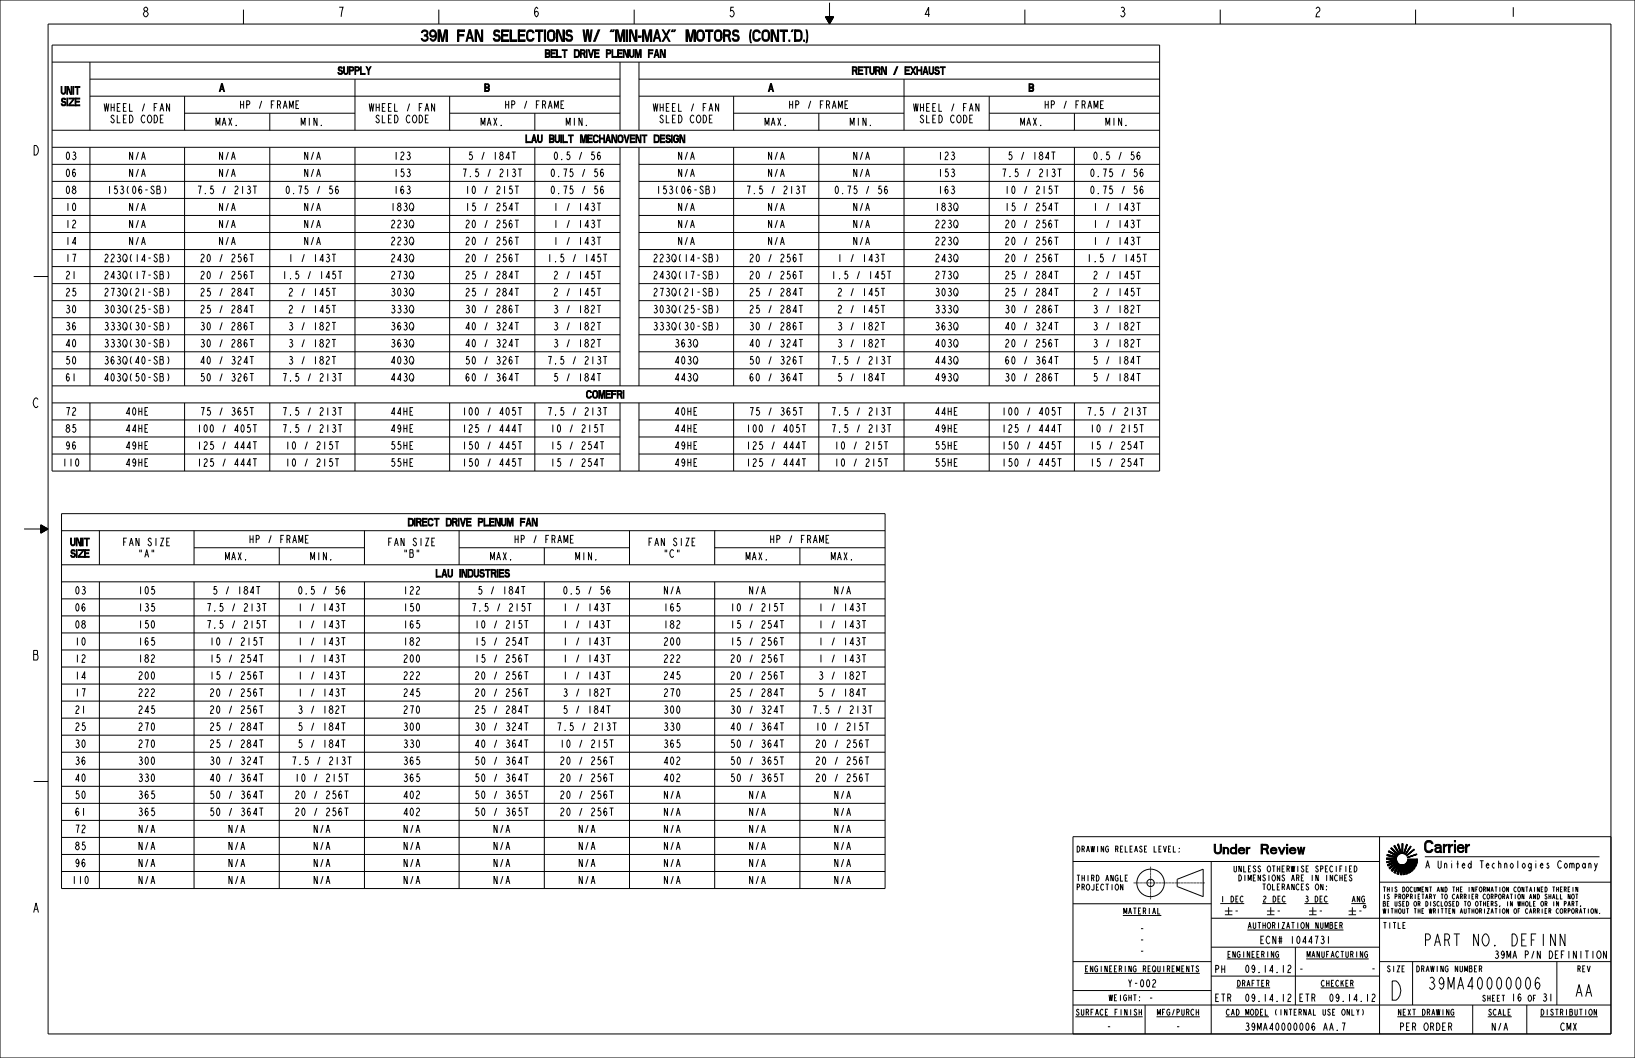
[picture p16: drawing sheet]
<svg xmlns="http://www.w3.org/2000/svg" width="864mm" height="559mm" viewBox="0 0 864 559" stroke-linecap="round" stroke-linejoin="round" font-family="sans-serif">
<defs><g id="words">
<text font-size="13.2" x="733" y="528">D</text>
<g font-size="8.3">
<text x="752" y="450">Carrier</text>
<text x="753" y="500">PART NO. DEFINN</text>
<text x="755" y="523">39MA40000006</text>
<text x="832" y="526">AA</text>
</g>
<text font-size="7.8" x="210" y="22">39M FAN SELECTIONS W/ &quot;MIN-MAX&quot; MOTORS (CONT.'D.)</text>
<g font-size="6.6">
<text x="75" y="9">8</text>
<text x="178" y="9">7</text>
<text x="281" y="9">6</text>
<text x="385" y="9">5</text>
<text x="488" y="9">4</text>
<text x="591" y="9">3</text>
<text x="694" y="9">2</text>
<text x="797" y="9">1</text>
<text x="17" y="82">D</text>
<text x="17" y="215">C</text>
<text x="17" y="349">B</text>
<text x="641" y="451">Under</text>
<text x="671" y="451">Review</text>
<text x="17" y="482">A</text>
</g>
<g font-size="5.3">
<text x="287" y="30">BELT DRIVE PLENUM FAN</text>
<text x="178" y="39">SUPPLY</text>
<text x="450" y="39">RETURN / EXHAUST</text>
<text x="31" y="50">UNIT</text>
<text x="116" y="48">A</text>
<text x="256" y="48">B</text>
<text x="406" y="48">A</text>
<text x="543" y="48">B</text>
<text x="31" y="56">SIZE</text>
<text x="55" y="59">WHEEL / FAN</text>
<text x="127" y="57">HP / FRAME</text>
<text x="195" y="59">WHEEL / FAN</text>
<text x="267" y="57">HP / FRAME</text>
<text x="345" y="59">WHEEL / FAN</text>
<text x="417" y="57">HP / FRAME</text>
<text x="483" y="59">WHEEL / FAN</text>
<text x="552" y="57">HP / FRAME</text>
<text x="58" y="65">SLED CODE</text>
<text x="198" y="65">SLED CODE</text>
<text x="348" y="65">SLED CODE</text>
<text x="486" y="65">SLED CODE</text>
<text x="114" y="66">MAX.</text>
<text x="159" y="66">MIN.</text>
<text x="254" y="66">MAX.</text>
<text x="299" y="66">MIN.</text>
<text x="404" y="66">MAX.</text>
<text x="449" y="66">MIN.</text>
<text x="539" y="66">MAX.</text>
<text x="584" y="66">MIN.</text>
<text x="276" y="75">LAU BUILT MECHANOVENT DESIGN</text>
<text x="34" y="84">03</text>
<text x="68" y="84">N/A</text>
<text x="115" y="84">N/A</text>
<text x="160" y="84">N/A</text>
<text x="208" y="84">123</text>
<text x="247" y="84">5 / 184T</text>
<text x="292" y="84">0.5 / 56</text>
<text x="358" y="84">N/A</text>
<text x="405" y="84">N/A</text>
<text x="450" y="84">N/A</text>
<text x="495" y="84">123</text>
<text x="532" y="84">5 / 184T</text>
<text x="577" y="84">0.5 / 56</text>
<text x="34" y="93">06</text>
<text x="68" y="93">N/A</text>
<text x="115" y="93">N/A</text>
<text x="160" y="93">N/A</text>
<text x="208" y="93">153</text>
<text x="244" y="93">7.5 / 213T</text>
<text x="291" y="93">0.75 / 56</text>
<text x="358" y="93">N/A</text>
<text x="405" y="93">N/A</text>
<text x="450" y="93">N/A</text>
<text x="495" y="93">153</text>
<text x="529" y="93">7.5 / 213T</text>
<text x="576" y="93">0.75 / 56</text>
<text x="34" y="102">08</text>
<text x="57" y="102">153(06-SB)</text>
<text x="104" y="102">7.5 / 213T</text>
<text x="151" y="102">0.75 / 56</text>
<text x="208" y="102">163</text>
<text x="246" y="102">10 / 215T</text>
<text x="291" y="102">0.75 / 56</text>
<text x="347" y="102">153(06-SB)</text>
<text x="394" y="102">7.5 / 213T</text>
<text x="441" y="102">0.75 / 56</text>
<text x="495" y="102">163</text>
<text x="531" y="102">10 / 215T</text>
<text x="576" y="102">0.75 / 56</text>
<text x="34" y="111">10</text>
<text x="68" y="111">N/A</text>
<text x="115" y="111">N/A</text>
<text x="160" y="111">N/A</text>
<text x="206" y="111">183Q</text>
<text x="246" y="111">15 / 254T</text>
<text x="292" y="111">1 / 143T</text>
<text x="358" y="111">N/A</text>
<text x="405" y="111">N/A</text>
<text x="450" y="111">N/A</text>
<text x="494" y="111">183Q</text>
<text x="531" y="111">15 / 254T</text>
<text x="577" y="111">1 / 143T</text>
<text x="34" y="120">12</text>
<text x="68" y="120">N/A</text>
<text x="115" y="120">N/A</text>
<text x="160" y="120">N/A</text>
<text x="206" y="120">223Q</text>
<text x="246" y="120">20 / 256T</text>
<text x="292" y="120">1 / 143T</text>
<text x="358" y="120">N/A</text>
<text x="405" y="120">N/A</text>
<text x="450" y="120">N/A</text>
<text x="494" y="120">223Q</text>
<text x="531" y="120">20 / 256T</text>
<text x="577" y="120">1 / 143T</text>
<text x="34" y="129">14</text>
<text x="68" y="129">N/A</text>
<text x="115" y="129">N/A</text>
<text x="160" y="129">N/A</text>
<text x="206" y="129">223Q</text>
<text x="246" y="129">20 / 256T</text>
<text x="292" y="129">1 / 143T</text>
<text x="358" y="129">N/A</text>
<text x="405" y="129">N/A</text>
<text x="450" y="129">N/A</text>
<text x="494" y="129">223Q</text>
<text x="531" y="129">20 / 256T</text>
<text x="577" y="129">1 / 143T</text>
<text x="34" y="138">17</text>
<text x="55" y="138">223Q(14-SB)</text>
<text x="106" y="138">20 / 256T</text>
<text x="152" y="138">1 / 143T</text>
<text x="206" y="138">243Q</text>
<text x="246" y="138">20 / 256T</text>
<text x="289" y="138">1.5 / 145T</text>
<text x="345" y="138">223Q(14-SB)</text>
<text x="396" y="138">20 / 256T</text>
<text x="442" y="138">1 / 143T</text>
<text x="494" y="138">243Q</text>
<text x="531" y="138">20 / 256T</text>
<text x="574" y="138">1.5 / 145T</text>
<text x="34" y="147">21</text>
<text x="55" y="147">243Q(17-SB)</text>
<text x="106" y="147">20 / 256T</text>
<text x="149" y="147">1.5 / 145T</text>
<text x="206" y="147">273Q</text>
<text x="246" y="147">25 / 284T</text>
<text x="292" y="147">2 / 145T</text>
<text x="345" y="147">243Q(17-SB)</text>
<text x="396" y="147">20 / 256T</text>
<text x="439" y="147">1.5 / 145T</text>
<text x="494" y="147">273Q</text>
<text x="531" y="147">25 / 284T</text>
<text x="577" y="147">2 / 145T</text>
<text x="34" y="156">25</text>
<text x="55" y="156">273Q(21-SB)</text>
<text x="106" y="156">25 / 284T</text>
<text x="152" y="156">2 / 145T</text>
<text x="206" y="156">303Q</text>
<text x="246" y="156">25 / 284T</text>
<text x="292" y="156">2 / 145T</text>
<text x="345" y="156">273Q(21-SB)</text>
<text x="396" y="156">25 / 284T</text>
<text x="442" y="156">2 / 145T</text>
<text x="494" y="156">303Q</text>
<text x="531" y="156">25 / 284T</text>
<text x="577" y="156">2 / 145T</text>
<text x="34" y="165">30</text>
<text x="55" y="165">303Q(25-SB)</text>
<text x="106" y="165">25 / 284T</text>
<text x="152" y="165">2 / 145T</text>
<text x="206" y="165">333Q</text>
<text x="246" y="165">30 / 286T</text>
<text x="292" y="165">3 / 182T</text>
<text x="345" y="165">303Q(25-SB)</text>
<text x="396" y="165">25 / 284T</text>
<text x="442" y="165">2 / 145T</text>
<text x="494" y="165">333Q</text>
<text x="531" y="165">30 / 286T</text>
<text x="577" y="165">3 / 182T</text>
<text x="34" y="174">36</text>
<text x="55" y="174">333Q(30-SB)</text>
<text x="106" y="174">30 / 286T</text>
<text x="152" y="174">3 / 182T</text>
<text x="206" y="174">363Q</text>
<text x="246" y="174">40 / 324T</text>
<text x="292" y="174">3 / 182T</text>
<text x="345" y="174">333Q(30-SB)</text>
<text x="396" y="174">30 / 286T</text>
<text x="442" y="174">3 / 182T</text>
<text x="494" y="174">363Q</text>
<text x="531" y="174">40 / 324T</text>
<text x="577" y="174">3 / 182T</text>
<text x="34" y="183">40</text>
<text x="55" y="183">333Q(30-SB)</text>
<text x="106" y="183">30 / 286T</text>
<text x="152" y="183">3 / 182T</text>
<text x="206" y="183">363Q</text>
<text x="246" y="183">40 / 324T</text>
<text x="292" y="183">3 / 182T</text>
<text x="356" y="183">363Q</text>
<text x="396" y="183">40 / 324T</text>
<text x="442" y="183">3 / 182T</text>
<text x="494" y="183">403Q</text>
<text x="531" y="183">20 / 256T</text>
<text x="577" y="183">3 / 182T</text>
<text x="34" y="192">50</text>
<text x="55" y="192">363Q(40-SB)</text>
<text x="106" y="192">40 / 324T</text>
<text x="152" y="192">3 / 182T</text>
<text x="206" y="192">403Q</text>
<text x="246" y="192">50 / 326T</text>
<text x="289" y="192">7.5 / 213T</text>
<text x="356" y="192">403Q</text>
<text x="396" y="192">50 / 326T</text>
<text x="439" y="192">7.5 / 213T</text>
<text x="494" y="192">443Q</text>
<text x="531" y="192">60 / 364T</text>
<text x="577" y="192">5 / 184T</text>
<text x="34" y="201">61</text>
<text x="55" y="201">403Q(50-SB)</text>
<text x="106" y="201">50 / 326T</text>
<text x="149" y="201">7.5 / 213T</text>
<text x="206" y="201">443Q</text>
<text x="246" y="201">60 / 364T</text>
<text x="292" y="201">5 / 184T</text>
<text x="356" y="201">443Q</text>
<text x="396" y="201">60 / 364T</text>
<text x="442" y="201">5 / 184T</text>
<text x="494" y="201">493Q</text>
<text x="531" y="201">30 / 286T</text>
<text x="577" y="201">5 / 184T</text>
<text x="309" y="210">COMEFRI</text>
<text x="34" y="219">72</text>
<text x="66" y="219">40HE</text>
<text x="106" y="219">75 / 365T</text>
<text x="149" y="219">7.5 / 213T</text>
<text x="206" y="219">44HE</text>
<text x="244" y="219">100 / 405T</text>
<text x="289" y="219">7.5 / 213T</text>
<text x="356" y="219">40HE</text>
<text x="396" y="219">75 / 365T</text>
<text x="439" y="219">7.5 / 213T</text>
<text x="494" y="219">44HE</text>
<text x="529" y="219">100 / 405T</text>
<text x="574" y="219">7.5 / 213T</text>
<text x="34" y="228">85</text>
<text x="66" y="228">44HE</text>
<text x="104" y="228">100 / 405T</text>
<text x="149" y="228">7.5 / 213T</text>
<text x="206" y="228">49HE</text>
<text x="244" y="228">125 / 444T</text>
<text x="291" y="228">10 / 215T</text>
<text x="356" y="228">44HE</text>
<text x="394" y="228">100 / 405T</text>
<text x="439" y="228">7.5 / 213T</text>
<text x="494" y="228">49HE</text>
<text x="529" y="228">125 / 444T</text>
<text x="576" y="228">10 / 215T</text>
<text x="34" y="237">96</text>
<text x="66" y="237">49HE</text>
<text x="104" y="237">125 / 444T</text>
<text x="151" y="237">10 / 215T</text>
<text x="206" y="237">55HE</text>
<text x="244" y="237">150 / 445T</text>
<text x="291" y="237">15 / 254T</text>
<text x="356" y="237">49HE</text>
<text x="394" y="237">125 / 444T</text>
<text x="441" y="237">10 / 215T</text>
<text x="494" y="237">55HE</text>
<text x="529" y="237">150 / 445T</text>
<text x="576" y="237">15 / 254T</text>
<text x="33" y="246">110</text>
<text x="66" y="246">49HE</text>
<text x="104" y="246">125 / 444T</text>
<text x="151" y="246">10 / 215T</text>
<text x="206" y="246">55HE</text>
<text x="244" y="246">150 / 445T</text>
<text x="291" y="246">15 / 254T</text>
<text x="356" y="246">49HE</text>
<text x="394" y="246">125 / 444T</text>
<text x="441" y="246">10 / 215T</text>
<text x="494" y="246">55HE</text>
<text x="529" y="246">150 / 445T</text>
<text x="576" y="246">15 / 254T</text>
<text x="214" y="278">DIRECT DRIVE PLENUM FAN</text>
<text x="132" y="287">HP / FRAME</text>
<text x="272" y="287">HP / FRAME</text>
<text x="407" y="287">HP / FRAME</text>
<text x="36" y="288">UNIT</text>
<text x="65" y="288">FAN SIZE</text>
<text x="205" y="288">FAN SIZE</text>
<text x="342" y="288">FAN SIZE</text>
<text x="36" y="294">SIZE</text>
<text x="73" y="294">&quot;A&quot;</text>
<text x="119" y="296">MAX.</text>
<text x="164" y="296">MIN.</text>
<text x="213" y="294">&quot;B&quot;</text>
<text x="259" y="296">MAX.</text>
<text x="304" y="296">MIN.</text>
<text x="350" y="294">&quot;C&quot;</text>
<text x="394" y="296">MAX.</text>
<text x="439" y="296">MAX.</text>
<text x="228" y="305">LAU INDUSTRIES</text>
<text x="39" y="314">03</text>
<text x="73" y="314">105</text>
<text x="112" y="314">5 / 184T</text>
<text x="157" y="314">0.5 / 56</text>
<text x="213" y="314">122</text>
<text x="252" y="314">5 / 184T</text>
<text x="297" y="314">0.5 / 56</text>
<text x="350" y="314">N/A</text>
<text x="395" y="314">N/A</text>
<text x="440" y="314">N/A</text>
<text x="39" y="323">06</text>
<text x="73" y="323">135</text>
<text x="109" y="323">7.5 / 213T</text>
<text x="157" y="323">1 / 143T</text>
<text x="213" y="323">150</text>
<text x="249" y="323">7.5 / 215T</text>
<text x="297" y="323">1 / 143T</text>
<text x="350" y="323">165</text>
<text x="386" y="323">10 / 215T</text>
<text x="432" y="323">1 / 143T</text>
<text x="39" y="332">08</text>
<text x="73" y="332">150</text>
<text x="109" y="332">7.5 / 215T</text>
<text x="157" y="332">1 / 143T</text>
<text x="213" y="332">165</text>
<text x="251" y="332">10 / 215T</text>
<text x="297" y="332">1 / 143T</text>
<text x="350" y="332">182</text>
<text x="386" y="332">15 / 254T</text>
<text x="432" y="332">1 / 143T</text>
<text x="39" y="341">10</text>
<text x="73" y="341">165</text>
<text x="111" y="341">10 / 215T</text>
<text x="157" y="341">1 / 143T</text>
<text x="213" y="341">182</text>
<text x="251" y="341">15 / 254T</text>
<text x="297" y="341">1 / 143T</text>
<text x="350" y="341">200</text>
<text x="386" y="341">15 / 256T</text>
<text x="432" y="341">1 / 143T</text>
<text x="39" y="350">12</text>
<text x="73" y="350">182</text>
<text x="111" y="350">15 / 254T</text>
<text x="157" y="350">1 / 143T</text>
<text x="213" y="350">200</text>
<text x="251" y="350">15 / 256T</text>
<text x="297" y="350">1 / 143T</text>
<text x="350" y="350">222</text>
<text x="386" y="350">20 / 256T</text>
<text x="432" y="350">1 / 143T</text>
<text x="39" y="359">14</text>
<text x="73" y="359">200</text>
<text x="111" y="359">15 / 256T</text>
<text x="157" y="359">1 / 143T</text>
<text x="213" y="359">222</text>
<text x="251" y="359">20 / 256T</text>
<text x="297" y="359">1 / 143T</text>
<text x="350" y="359">245</text>
<text x="386" y="359">20 / 256T</text>
<text x="432" y="359">3 / 182T</text>
<text x="39" y="368">17</text>
<text x="73" y="368">222</text>
<text x="111" y="368">20 / 256T</text>
<text x="157" y="368">1 / 143T</text>
<text x="213" y="368">245</text>
<text x="251" y="368">20 / 256T</text>
<text x="297" y="368">3 / 182T</text>
<text x="350" y="368">270</text>
<text x="386" y="368">25 / 284T</text>
<text x="432" y="368">5 / 184T</text>
<text x="39" y="377">21</text>
<text x="73" y="377">245</text>
<text x="111" y="377">20 / 256T</text>
<text x="157" y="377">3 / 182T</text>
<text x="213" y="377">270</text>
<text x="251" y="377">25 / 284T</text>
<text x="297" y="377">5 / 184T</text>
<text x="350" y="377">300</text>
<text x="386" y="377">30 / 324T</text>
<text x="429" y="377">7.5 / 213T</text>
<text x="39" y="386">25</text>
<text x="73" y="386">270</text>
<text x="111" y="386">25 / 284T</text>
<text x="157" y="386">5 / 184T</text>
<text x="213" y="386">300</text>
<text x="251" y="386">30 / 324T</text>
<text x="294" y="386">7.5 / 213T</text>
<text x="350" y="386">330</text>
<text x="386" y="386">40 / 364T</text>
<text x="431" y="386">10 / 215T</text>
<text x="39" y="395">30</text>
<text x="73" y="395">270</text>
<text x="111" y="395">25 / 284T</text>
<text x="157" y="395">5 / 184T</text>
<text x="213" y="395">330</text>
<text x="251" y="395">40 / 364T</text>
<text x="296" y="395">10 / 215T</text>
<text x="350" y="395">365</text>
<text x="386" y="395">50 / 364T</text>
<text x="431" y="395">20 / 256T</text>
<text x="39" y="404">36</text>
<text x="73" y="404">300</text>
<text x="111" y="404">30 / 324T</text>
<text x="154" y="404">7.5 / 213T</text>
<text x="213" y="404">365</text>
<text x="251" y="404">50 / 364T</text>
<text x="296" y="404">20 / 256T</text>
<text x="350" y="404">402</text>
<text x="386" y="404">50 / 365T</text>
<text x="431" y="404">20 / 256T</text>
<text x="39" y="413">40</text>
<text x="73" y="413">330</text>
<text x="111" y="413">40 / 364T</text>
<text x="156" y="413">10 / 215T</text>
<text x="213" y="413">365</text>
<text x="251" y="413">50 / 364T</text>
<text x="296" y="413">20 / 256T</text>
<text x="350" y="413">402</text>
<text x="386" y="413">50 / 365T</text>
<text x="431" y="413">20 / 256T</text>
<text x="39" y="422">50</text>
<text x="73" y="422">365</text>
<text x="111" y="422">50 / 364T</text>
<text x="156" y="422">20 / 256T</text>
<text x="213" y="422">402</text>
<text x="251" y="422">50 / 365T</text>
<text x="296" y="422">20 / 256T</text>
<text x="350" y="422">N/A</text>
<text x="395" y="422">N/A</text>
<text x="440" y="422">N/A</text>
<text x="39" y="431">61</text>
<text x="73" y="431">365</text>
<text x="111" y="431">50 / 364T</text>
<text x="156" y="431">20 / 256T</text>
<text x="213" y="431">402</text>
<text x="251" y="431">50 / 365T</text>
<text x="296" y="431">20 / 256T</text>
<text x="350" y="431">N/A</text>
<text x="395" y="431">N/A</text>
<text x="440" y="431">N/A</text>
<text x="39" y="440">72</text>
<text x="73" y="440">N/A</text>
<text x="120" y="440">N/A</text>
<text x="165" y="440">N/A</text>
<text x="213" y="440">N/A</text>
<text x="260" y="440">N/A</text>
<text x="305" y="440">N/A</text>
<text x="350" y="440">N/A</text>
<text x="395" y="440">N/A</text>
<text x="440" y="440">N/A</text>
<text x="39" y="449">85</text>
<text x="73" y="449">N/A</text>
<text x="120" y="449">N/A</text>
<text x="165" y="449">N/A</text>
<text x="213" y="449">N/A</text>
<text x="260" y="449">N/A</text>
<text x="305" y="449">N/A</text>
<text x="350" y="449">N/A</text>
<text x="395" y="449">N/A</text>
<text x="440" y="449">N/A</text>
<text x="39" y="458">96</text>
<text x="73" y="458">N/A</text>
<text x="120" y="458">N/A</text>
<text x="165" y="458">N/A</text>
<text x="213" y="458">N/A</text>
<text x="260" y="458">N/A</text>
<text x="305" y="458">N/A</text>
<text x="350" y="458">N/A</text>
<text x="395" y="458">N/A</text>
<text x="440" y="458">N/A</text>
<text x="38" y="467">110</text>
<text x="73" y="467">N/A</text>
<text x="120" y="467">N/A</text>
<text x="165" y="467">N/A</text>
<text x="213" y="467">N/A</text>
<text x="260" y="467">N/A</text>
<text x="305" y="467">N/A</text>
<text x="350" y="467">N/A</text>
<text x="395" y="467">N/A</text>
<text x="440" y="467">N/A</text>
</g>
<g font-size="5.2">
<text x="752" y="459">A United Technologies Company</text>
<text x="652" y="483">-</text>
<text x="674" y="483">-</text>
<text x="696" y="483">-</text>
<text x="717" y="483">-</text>
<text x="602" y="492">-</text>
<text x="602" y="498">-</text>
<text x="665" y="498">ECN# 1044731</text>
<text x="602" y="504">-</text>
<text x="790" y="506">39MA P/N DEFINITION</text>
<text x="641" y="514">PH</text>
<text x="658" y="514">09.14.12</text>
<text x="686" y="514">-</text>
<text x="724" y="514">-</text>
<text x="596" y="521">Y-002</text>
<text x="606" y="529">-</text>
<text x="641" y="529">ETR</text>
<text x="658" y="529">09.14.12</text>
<text x="686" y="529">ETR</text>
<text x="702" y="529">09.14.12</text>
<text x="798" y="529">16</text>
<text x="815" y="529">31</text>
<text x="584" y="544">-</text>
<text x="621" y="544">-</text>
<text x="658" y="544">39MA40000006</text>
<text x="699" y="544">AA.7</text>
<text x="739" y="544">PER ORDER</text>
<text x="788" y="544">N/A</text>
<text x="824" y="544">CMX</text>
</g>
<g font-size="4.1">
<text x="568" y="450">DRAWING RELEASE LEVEL:</text>
<text x="652" y="461">UNLESS OTHERWISE SPECIFIED</text>
<text x="568" y="465">THIRD ANGLE</text>
<text x="654" y="465">DIMENSIONS ARE IN INCHES</text>
<text x="568" y="470">PROJECTION</text>
<text x="667" y="470">TOLERANCES ON:</text>
<text x="645" y="476">1 DEC</text>
<text x="667" y="476">2 DEC</text>
<text x="689" y="476">3 DEC</text>
<text x="714" y="476">ANG</text>
<text x="593" y="483">MATERIAL</text>
<text x="659" y="490">AUTHORIZATION NUMBER</text>
<text x="730" y="490">TITLE</text>
<text x="648" y="506">ENGINEERING</text>
<text x="690" y="506">MANUFACTURING</text>
<text x="574" y="513">ENGINEERING REQUIREMENTS</text>
<text x="732" y="513">SIZE</text>
<text x="748" y="513">DRAWING NUMBER</text>
<text x="833" y="513">REV</text>
<text x="653" y="521">DRAFTER</text>
<text x="698" y="521">CHECKER</text>
<text x="586" y="529">WEIGHT:</text>
<text x="783" y="529">SHEET</text>
<text x="807" y="529">OF</text>
<text x="568" y="536">SURFACE FINISH</text>
<text x="611" y="536">MFG/PURCH</text>
<text x="648" y="536">CAD MODEL</text>
<text x="673" y="536">(INTERNAL USE ONLY)</text>
<text x="738" y="536">NEXT DRAWING</text>
<text x="786" y="536">SCALE</text>
<text x="814" y="536">DISTRIBUTION</text>
</g>
<g font-size="3.3">
<text x="730" y="471">THIS DOCUMENT AND THE INFORMATION CONTAINED THEREIN</text>
<text x="730" y="475">IS PROPRIETARY TO CARRIER CORPORATION AND SHALL NOT</text>
<text x="730" y="479">BE USED OR DISCLOSED TO OTHERS, IN WHOLE OR IN PART,</text>
<text x="730" y="482">WITHOUT THE WRITTEN AUTHORIZATION OF CARRIER CORPORATION.</text>
</g>
</g></defs>
<g fill="none" stroke="#000" stroke-width=".53">
<path d="M0 0h864v559h-864zM129 5v8M232 5v8M335 5v8M436 9h4l-2 4M436 9l2 4M436 9h4M436 9l2 3 2-3M436 9h4l-2 3-1-3M437 9h2l-1 3M437 9l1 2M437 10h2"/>
<path d="M438 10h1l-1 1M438 10v1M438 10h.1M438 1v12M439 10l-1 1-1-1M541 5v8M645 5v8M748 5v8M851 13v533h-826v-533h826M28 24h584v225h-584zM28 33h584M48 33v36"/>
<path d="M327 33v36M338 33v36M48 42h279M48 51h279M98 60h89M98 51v18M143 60v9M187 42v27M237 60h90M237 51v18M283 60v9M338 42h274"/>
<path d="M338 51h274M387 60h91M387 51v18M433 60v9M478 42v27M523 60h89M523 51v18M567 60v9M28 69h584M28 78h584M48 78v126M98 78v126"/>
<path d="M143 78v126M187 78v126M237 78v126M283 78v126M327 78v126M338 78v126M387 78v126M433 78v126M478 78v126M523 78v126M567 78v126M28 87h299"/>
<path d="M28 96h299M338 87h274M338 96h274M28 105h299M28 114h299M338 105h274M338 114h274M28 123h299M28 132h299M338 123h274M338 132h274M18 146h7"/>
<path d="M28 141h299M28 150h299M28 159h299M338 141h274M338 150h274M338 159h274M28 168h299M28 177h299M338 168h274M338 177h274M28 186h299M28 195h299"/>
<path d="M338 186h274M338 195h274M28 204h584M28 213h584M48 213v36M98 213v36M143 213v36M187 213v36M237 213v36M283 213v36M327 213v36M338 213v36"/>
<path d="M387 213v36M433 213v36M478 213v36M523 213v36M567 213v36M28 222h299M28 231h299M28 240h299M338 222h274M338 231h274M338 240h274M13 279h12"/>
<path d="M22 277l3 2-3 3zM22 277l3 2-3 2M22 278v3M22 278l3 1M22 278v3l3-2M22 278l2 1-2 2M22 278l2 1-2 1M22 279v1l2-1M22 279h1l-1 1M23 279v1v-1M23 279h.1M33 271h435v198h-435z"/>
<path d="M33 280h435M33 298h435M53 280v18M102 289h91M102 280v18M147 289v9M193 280v18M242 289h91M242 280v18M288 289v9M333 280v18M377 289h91"/>
<path d="M377 280v18M423 289v9M33 307h435M33 316h435M53 307v162M102 307v162M147 307v162M193 307v162M242 307v162M288 307v162M333 307v162M377 307v162"/>
<path d="M423 307v162M33 325h435M33 334h435M33 343h435M33 352h435M33 361h435M33 370h435M33 379h435M33 388h435M33 397h435M18 413h7M33 406h435"/>
<path d="M33 415h435M33 424h435M33 433h435M33 442h435M33 451h435M567 455h162M640 455v91M729 442v104M732 453h6l-6 1zM732 453h6v1h-6zM732 454l6-1v1zM732 455h5l-4 1z"/>
<path d="M732 455l6-1-1 1zM733 452l5 1zM733 451l5 2-5-1zM733 457l5-2zM733 457l5-2-5 2zM733 450l5 2zM734 449l4 3-5-2zM734 458l4-2zM734 458l4-2-4 3zM734 458l4-3v1zM735 448l4 3-1 1zM735 460l3-4-3 4z"/>
<path d="M735 448l4 3-4-3zM735 448l4 3-1 1-3-4zM736 447h1l2 4zM736 447l3 4zM738 454l-6 1 1 1 4-1-4 2 5-2-4 3v1l4-3-3 4 3-4-2 5h1l2-4-1 5h1l1-5v5h1v-4v4h1l-1-4 2 4 1-1-2-3 2 3h1l-2-3 3 2-2-3 3 2v-1l-2-1M738 454v1zM738 454a3 3 0 0 0 3 3 3 3 0 0 0 3-3h5v1h-3h3l-1 1h-2l2 1v1l-3-1M738 455v1zM738 456l-3 4zM738 456h1zM738 446h1l1 5zM738 446l2 5z"/>
<path d="M738 456l2 1zM738 456l1 1-3 4zM739 457h6h-1zM739 457l-2 4h-1zM739 457h6zM739 457h2zM739 457h1l-2 5zM739 457h5h-4zM740 457l3 1h-2zM740 457h4l-1 1zM740 457l-1 5h-1zM740 457l1 1-1 4z"/>
<path d="M741 458l1 4zM741 458h1zM741 458l1 4h-1zM741 458v4h-1zM741 446v5zM741 458h2zM741 457h4zM741 446v5M741 458h1l2 3zM741 458l3 3-1 1zM742 457v-1l3 1zM742 456h3"/>
<path d="M742 458h1l2 3zM742 458l3 3h-1zM742 456h4l-1 1zM743 452l4-3zM743 446l-1 5zM743 446l-2 5zM743 456l3-1h3zM743 456l6-1-3 1zM743 456h3h-4zM743 458l3 2zM743 458l1-1 2 3zM743 453l5-2z"/>
<path d="M743 455h3l-3 1zM743 455l6-1-3 1zM744 454h5l-6 1zM744 457h1l2 1zM744 457l3 1v1zM745 457h-6M745 457l1-1 2 1zM745 457h3v1zM745 447l-3 4zM746 456l3-1-1 1zM746 455l3-1v1zM753 453h92"/>
<path d="M851 442h-284v104M33 460h435M567 477h73M622 464l14-5v15l-14-6zM729 466h122M640 485h211M567 508h73M640 500h89M640 516h89M684 500v31M729 508h122M746 508v23"/>
<path d="M822 508v23M567 523h73M567 531h284M605 531v15M778 531v15M806 531v15"/>
<circle cx="608" cy="466" r="7"/>
<circle cx="608" cy="466" r="1.9"/>
</g>
<g fill="#000">
<path d="M732 453h6l-6 1zM732 455l6-1-1 1zM733 451l5 2-5-1zM733 457l5-2zM734 449l4 3-5-2zM734 458l4-3v1zM738 456l-3 4zM735 448l4 3-4-3zM736 447h1l2 4zM732 455h5l-4 1zM732 454l6-1v1zM738 454v1z"/>
<path d="M733 452l5 1zM733 457l5-2-5 2zM738 455v1zM733 450l5 2zM734 458l4-2zM734 458l4-2-4 3zM738 456h1zM735 448l4 3-1 1zM735 460l3-4-3 4zM738 446h1l1 5zM738 456l2 1zM736 447l3 4z"/>
<path d="M739 457h6h-1zM739 457l-2 4h-1zM740 457h4l-1 1zM740 457l-1 5h-1zM738 446l2 5zM741 458v4h-1zM739 457h2zM743 446l-2 5zM741 458l1 4zM741 458h1zM745 447l-3 4zM741 458h1l2 3z"/>
<path d="M741 458h2zM743 456h3h-4zM742 456h4l-1 1zM743 452l4-3zM743 455h3l-3 1zM743 456l6-1-3 1zM742 458h1l2 3zM740 457l3 1h-2zM743 446l-1 5zM743 453l5-2zM743 455l6-1-3 1zM744 454h5l-6 1z"/>
<path d="M743 458l1-1 2 3zM739 457h5h-4zM744 457h1l2 1zM745 457l1-1 2 1zM744 457l3 1v1zM745 457h3v1zM743 456l3-1h3zM746 456l3-1-1 1zM746 455l3-1v1zM738 456l1 1-3 4zM739 457h1l-2 5zM740 457l1 1-1 4z"/>
<path d="M741 458l1 4h-1zM741 458l3 3-1 1zM742 458l3 3h-1zM743 458l3 2z"/>
</g>
<path d="M608 458v17M599 466h37" fill="none" stroke="#000" stroke-width=".53" stroke-dasharray=".1 .1 .4 .1" stroke-linecap="butt"/>
<!-- layer: NOTES3D -->
<path d="M667 446h2a1.4 1.4 0 0 1 1 1 1.4 1.4 0 0 1-1 2h-2v-1h2v-1v-1h-2zM668 448h1l1 3h-1z" fill="#000"/>
<g fill="none" stroke="#000" stroke-width=".53">
<path d="M667 446h2a1.4 1.4 0 0 1 1 1 1.4 1.4 0 0 1-1 2h-2v-1h2v-1v-1h-2zM668 448h1l1 3h-1zM645 477h12M649 479v4M667 477h12M671 479v4M689 477h13M693 479v4M714 477h7M714 479v4M720 478l1 1v1l-1-1zM832 472h2"/>
<path d="M833 472v3M833 468v3l-1-3v3M835 479h.1M593 484h20M647 481h4M647 483h4M659 491h51M669 481h4M669 483h4M691 481h4M691 483h4M712 481h4"/>
<path d="M712 483h4M845 482h.1M573 514h61M648 506h28M690 506h33M568 537h36M611 537h23M647 537h23M653 522h18M698 522h17M738 537h31M786 537h13"/>
<path d="M813 537h31"/>
</g>
<use href="#words"/>
</svg>
